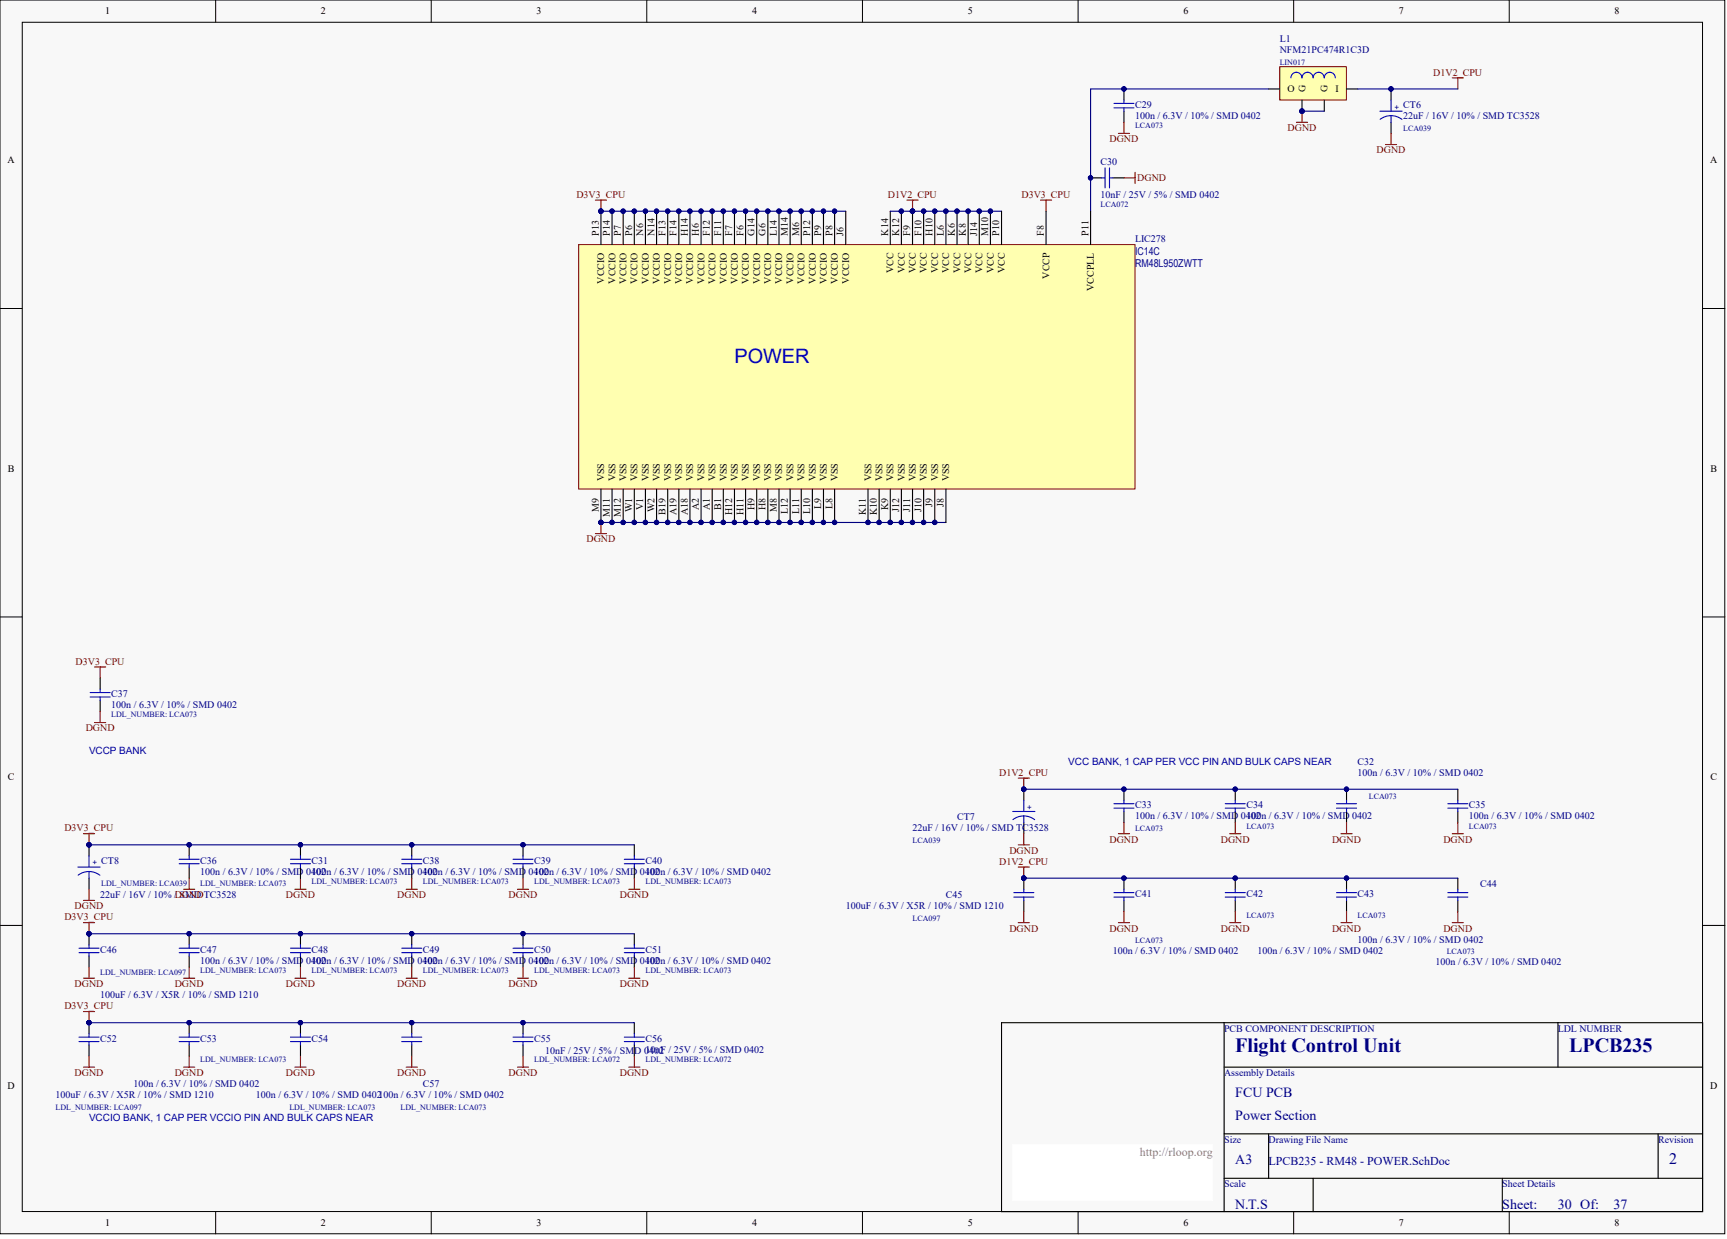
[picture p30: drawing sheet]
<svg xmlns="http://www.w3.org/2000/svg" width="328mm" height="236mm" viewBox="0 0 328 236" stroke-linecap="round" stroke-linejoin="round" font-family="sans-serif">
<defs><g id="words">
<text font-size="3.8" fill="#0000bf" x="139.7" y="69">POWER</text>
<g font-size="3.8" fill="#000080">
<text x="234.9" y="200">Flight Control Unit</text>
<text x="298.4" y="200">LPCB235</text>
</g>
<text font-size="3" fill="#000080" x="317.5" y="221.3">2</text>
<g font-size="2.7" fill="#000080">
<text x="234.9" y="208.7">FCU PCB</text>
<text x="234.9" y="213">Power Section</text>
<text x="234.9" y="221.4">A3</text>
<text x="234.9" y="229.9">N.T.S</text>
<text x="285.7" y="229.9">Sheet:</text>
<text x="296.3" y="229.9">30 Of:</text>
<text x="306.9" y="229.9">37</text>
</g>
<text font-size="2.3" fill="#808080" x="216.8" y="219.8">http://rloop.org</text>
<text font-size="2.3" fill="#000080" x="241.3" y="221.5">LPCB235 - RM48 - POWER.SchDoc</text>
<g font-size="2.1" fill="#000080">
<text x="215.9" y="48.4">IC14C</text>
<text x="215.9" y="50.7">RM48L950ZWTT</text>
</g>
<g font-size="1.9">
<text x="20" y="2.8">1</text>
<text x="61" y="2.8">2</text>
<text x="102" y="2.8">3</text>
<text x="143" y="2.8">4</text>
<text x="184" y="2.8">5</text>
<text x="225.1" y="2.8">6</text>
<text x="266" y="2.8">7</text>
<text x="307.1" y="2.8">8</text>
<text x="244.9" y="17.6">O</text>
<text x="248.2" y="17.6" transform="rotate(-90 248.2 17.6)">G</text>
<text x="252.5" y="17.6" transform="rotate(-90 252.5 17.6)">G</text>
<text x="254" y="17.6">I</text>
<text x="1.4" y="31">A</text>
<text x="325.2" y="31">A</text>
<text x="113.9" y="44.8" transform="rotate(-90 113.9 44.8)">P13</text>
<text x="116" y="44.8" transform="rotate(-90 116 44.8)">P14</text>
<text x="118.1" y="44.8" transform="rotate(-90 118.1 44.8)">P7</text>
<text x="120.2" y="44.8" transform="rotate(-90 120.2 44.8)">P6</text>
<text x="122.3" y="44.8" transform="rotate(-90 122.3 44.8)">N6</text>
<text x="124.4" y="44.8" transform="rotate(-90 124.4 44.8)">N14</text>
<text x="126.6" y="44.8" transform="rotate(-90 126.6 44.8)">F13</text>
<text x="128.7" y="44.8" transform="rotate(-90 128.7 44.8)">F14</text>
<text x="130.8" y="44.8" transform="rotate(-90 130.8 44.8)">H14</text>
<text x="132.9" y="44.8" transform="rotate(-90 132.9 44.8)">H6</text>
<text x="135" y="44.8" transform="rotate(-90 135 44.8)">F12</text>
<text x="137.1" y="44.8" transform="rotate(-90 137.1 44.8)">F11</text>
<text x="139.3" y="44.8" transform="rotate(-90 139.3 44.8)">F7</text>
<text x="141.4" y="44.8" transform="rotate(-90 141.4 44.8)">F6</text>
<text x="143.5" y="44.8" transform="rotate(-90 143.5 44.8)">G14</text>
<text x="145.6" y="44.8" transform="rotate(-90 145.6 44.8)">G6</text>
<text x="147.7" y="44.8" transform="rotate(-90 147.7 44.8)">L14</text>
<text x="149.8" y="44.8" transform="rotate(-90 149.8 44.8)">M14</text>
<text x="152" y="44.8" transform="rotate(-90 152 44.8)">M6</text>
<text x="154.1" y="44.8" transform="rotate(-90 154.1 44.8)">P12</text>
<text x="156.2" y="44.8" transform="rotate(-90 156.2 44.8)">P9</text>
<text x="158.3" y="44.8" transform="rotate(-90 158.3 44.8)">P8</text>
<text x="160.4" y="44.8" transform="rotate(-90 160.4 44.8)">J6</text>
<text x="168.9" y="44.8" transform="rotate(-90 168.9 44.8)">K14</text>
<text x="171" y="44.8" transform="rotate(-90 171 44.8)">K12</text>
<text x="173.1" y="44.8" transform="rotate(-90 173.1 44.8)">F9</text>
<text x="175.2" y="44.8" transform="rotate(-90 175.2 44.8)">F10</text>
<text x="177.4" y="44.8" transform="rotate(-90 177.4 44.8)">H10</text>
<text x="179.5" y="44.8" transform="rotate(-90 179.5 44.8)">L6</text>
<text x="181.6" y="44.8" transform="rotate(-90 181.6 44.8)">K6</text>
<text x="183.7" y="44.8" transform="rotate(-90 183.7 44.8)">K8</text>
<text x="185.8" y="44.8" transform="rotate(-90 185.8 44.8)">J14</text>
<text x="187.9" y="44.8" transform="rotate(-90 187.9 44.8)">M10</text>
<text x="190" y="44.8" transform="rotate(-90 190 44.8)">P10</text>
<text x="198.5" y="44.8" transform="rotate(-90 198.5 44.8)">F8</text>
<text x="207" y="44.8" transform="rotate(-90 207 44.8)">P11</text>
<text x="114.9" y="53.9" transform="rotate(-90 114.9 53.9)">VCCIO</text>
<text x="117" y="53.9" transform="rotate(-90 117 53.9)">VCCIO</text>
<text x="119.2" y="53.9" transform="rotate(-90 119.2 53.9)">VCCIO</text>
<text x="121.3" y="53.9" transform="rotate(-90 121.3 53.9)">VCCIO</text>
<text x="123.4" y="53.9" transform="rotate(-90 123.4 53.9)">VCCIO</text>
<text x="125.5" y="53.9" transform="rotate(-90 125.5 53.9)">VCCIO</text>
<text x="127.6" y="53.9" transform="rotate(-90 127.6 53.9)">VCCIO</text>
<text x="129.7" y="53.9" transform="rotate(-90 129.7 53.9)">VCCIO</text>
<text x="131.8" y="53.9" transform="rotate(-90 131.8 53.9)">VCCIO</text>
<text x="134" y="53.9" transform="rotate(-90 134 53.9)">VCCIO</text>
<text x="136.1" y="53.9" transform="rotate(-90 136.1 53.9)">VCCIO</text>
<text x="138.2" y="53.9" transform="rotate(-90 138.2 53.9)">VCCIO</text>
<text x="140.3" y="53.9" transform="rotate(-90 140.3 53.9)">VCCIO</text>
<text x="142.4" y="53.9" transform="rotate(-90 142.4 53.9)">VCCIO</text>
<text x="144.5" y="53.9" transform="rotate(-90 144.5 53.9)">VCCIO</text>
<text x="146.7" y="53.9" transform="rotate(-90 146.7 53.9)">VCCIO</text>
<text x="148.8" y="53.9" transform="rotate(-90 148.8 53.9)">VCCIO</text>
<text x="150.9" y="53.9" transform="rotate(-90 150.9 53.9)">VCCIO</text>
<text x="153" y="53.9" transform="rotate(-90 153 53.9)">VCCIO</text>
<text x="155.1" y="53.9" transform="rotate(-90 155.1 53.9)">VCCIO</text>
<text x="157.2" y="53.9" transform="rotate(-90 157.2 53.9)">VCCIO</text>
<text x="159.4" y="53.9" transform="rotate(-90 159.4 53.9)">VCCIO</text>
<text x="161.5" y="53.9" transform="rotate(-90 161.5 53.9)">VCCIO</text>
<text x="169.9" y="51.9" transform="rotate(-90 169.9 51.9)">VCC</text>
<text x="172.1" y="51.9" transform="rotate(-90 172.1 51.9)">VCC</text>
<text x="174.2" y="51.9" transform="rotate(-90 174.2 51.9)">VCC</text>
<text x="176.3" y="51.9" transform="rotate(-90 176.3 51.9)">VCC</text>
<text x="178.4" y="51.9" transform="rotate(-90 178.4 51.9)">VCC</text>
<text x="180.5" y="51.9" transform="rotate(-90 180.5 51.9)">VCC</text>
<text x="182.6" y="51.9" transform="rotate(-90 182.6 51.9)">VCC</text>
<text x="184.8" y="51.9" transform="rotate(-90 184.8 51.9)">VCC</text>
<text x="186.9" y="51.9" transform="rotate(-90 186.9 51.9)">VCC</text>
<text x="189" y="51.9" transform="rotate(-90 189 51.9)">VCC</text>
<text x="191.1" y="51.9" transform="rotate(-90 191.1 51.9)">VCC</text>
<text x="199.6" y="53" transform="rotate(-90 199.6 53)">VCCP</text>
<text x="208" y="55.3" transform="rotate(-90 208 55.3)">VCCPLL</text>
<text x="1.5" y="89.7">B</text>
<text x="325.3" y="89.7">B</text>
<text x="114.9" y="91.6" transform="rotate(-90 114.9 91.6)">VSS</text>
<text x="117" y="91.6" transform="rotate(-90 117 91.6)">VSS</text>
<text x="119.2" y="91.6" transform="rotate(-90 119.2 91.6)">VSS</text>
<text x="121.3" y="91.6" transform="rotate(-90 121.3 91.6)">VSS</text>
<text x="123.4" y="91.6" transform="rotate(-90 123.4 91.6)">VSS</text>
<text x="125.5" y="91.6" transform="rotate(-90 125.5 91.6)">VSS</text>
<text x="127.6" y="91.6" transform="rotate(-90 127.6 91.6)">VSS</text>
<text x="129.7" y="91.6" transform="rotate(-90 129.7 91.6)">VSS</text>
<text x="131.8" y="91.6" transform="rotate(-90 131.8 91.6)">VSS</text>
<text x="134" y="91.6" transform="rotate(-90 134 91.6)">VSS</text>
<text x="136.1" y="91.6" transform="rotate(-90 136.1 91.6)">VSS</text>
<text x="138.2" y="91.6" transform="rotate(-90 138.2 91.6)">VSS</text>
<text x="140.3" y="91.6" transform="rotate(-90 140.3 91.6)">VSS</text>
<text x="142.4" y="91.6" transform="rotate(-90 142.4 91.6)">VSS</text>
<text x="144.5" y="91.6" transform="rotate(-90 144.5 91.6)">VSS</text>
<text x="146.7" y="91.6" transform="rotate(-90 146.7 91.6)">VSS</text>
<text x="148.8" y="91.6" transform="rotate(-90 148.8 91.6)">VSS</text>
<text x="150.9" y="91.6" transform="rotate(-90 150.9 91.6)">VSS</text>
<text x="153" y="91.6" transform="rotate(-90 153 91.6)">VSS</text>
<text x="155.1" y="91.6" transform="rotate(-90 155.1 91.6)">VSS</text>
<text x="157.2" y="91.6" transform="rotate(-90 157.2 91.6)">VSS</text>
<text x="159.4" y="91.6" transform="rotate(-90 159.4 91.6)">VSS</text>
<text x="165.7" y="91.6" transform="rotate(-90 165.7 91.6)">VSS</text>
<text x="167.8" y="91.6" transform="rotate(-90 167.8 91.6)">VSS</text>
<text x="169.9" y="91.6" transform="rotate(-90 169.9 91.6)">VSS</text>
<text x="172.1" y="91.6" transform="rotate(-90 172.1 91.6)">VSS</text>
<text x="174.2" y="91.6" transform="rotate(-90 174.2 91.6)">VSS</text>
<text x="176.3" y="91.6" transform="rotate(-90 176.3 91.6)">VSS</text>
<text x="178.4" y="91.6" transform="rotate(-90 178.4 91.6)">VSS</text>
<text x="180.5" y="91.6" transform="rotate(-90 180.5 91.6)">VSS</text>
<text x="113.9" y="97.4" transform="rotate(-90 113.9 97.4)">M9</text>
<text x="116" y="98.3" transform="rotate(-90 116 98.3)">M11</text>
<text x="118.1" y="98.3" transform="rotate(-90 118.1 98.3)">M12</text>
<text x="120.2" y="97.5" transform="rotate(-90 120.2 97.5)">W1</text>
<text x="122.3" y="97" transform="rotate(-90 122.3 97)">V1</text>
<text x="124.4" y="97.5" transform="rotate(-90 124.4 97.5)">W2</text>
<text x="126.6" y="97.9" transform="rotate(-90 126.6 97.9)">B19</text>
<text x="128.7" y="98" transform="rotate(-90 128.7 98)">A19</text>
<text x="130.8" y="98" transform="rotate(-90 130.8 98)">A18</text>
<text x="132.9" y="97" transform="rotate(-90 132.9 97)">A2</text>
<text x="135" y="97" transform="rotate(-90 135 97)">A1</text>
<text x="137.1" y="96.9" transform="rotate(-90 137.1 96.9)">B1</text>
<text x="139.3" y="98" transform="rotate(-90 139.3 98)">H12</text>
<text x="141.4" y="97.9" transform="rotate(-90 141.4 97.9)">H11</text>
<text x="143.5" y="97" transform="rotate(-90 143.5 97)">H9</text>
<text x="145.6" y="97" transform="rotate(-90 145.6 97)">H8</text>
<text x="147.7" y="97.4" transform="rotate(-90 147.7 97.4)">M8</text>
<text x="149.8" y="97.8" transform="rotate(-90 149.8 97.8)">L12</text>
<text x="152" y="97.7" transform="rotate(-90 152 97.7)">L11</text>
<text x="154.1" y="97.8" transform="rotate(-90 154.1 97.8)">L10</text>
<text x="156.2" y="96.8" transform="rotate(-90 156.2 96.8)">L9</text>
<text x="158.3" y="96.8" transform="rotate(-90 158.3 96.8)">L8</text>
<text x="164.7" y="97.9" transform="rotate(-90 164.7 97.9)">K11</text>
<text x="166.8" y="98" transform="rotate(-90 166.8 98)">K10</text>
<text x="168.9" y="97" transform="rotate(-90 168.9 97)">K9</text>
<text x="171" y="97.4" transform="rotate(-90 171 97.4)">J12</text>
<text x="173.1" y="97.3" transform="rotate(-90 173.1 97.3)">J11</text>
<text x="175.2" y="97.4" transform="rotate(-90 175.2 97.4)">J10</text>
<text x="177.4" y="96.4" transform="rotate(-90 177.4 96.4)">J9</text>
<text x="179.5" y="96.4" transform="rotate(-90 179.5 96.4)">J8</text>
<text x="1.5" y="148.4">C</text>
<text x="325.3" y="148.4">C</text>
<text x="1.4" y="207">D</text>
<text x="325.2" y="207">D</text>
<text x="20" y="233.2">1</text>
<text x="61" y="233.2">2</text>
<text x="102" y="233.2">3</text>
<text x="143" y="233.2">4</text>
<text x="184" y="233.2">5</text>
<text x="225.1" y="233.2">6</text>
<text x="266" y="233.2">7</text>
<text x="307.1" y="233.2">8</text>
</g>
<g font-size="1.9" fill="#000080">
<text x="243.4" y="8">L1</text>
<text x="243.4" y="10.2">NFM21PC474R1C3D</text>
<text x="215.9" y="20.5">C29</text>
<text x="215.9" y="22.6">100n / 6.3V / 10% / SMD 0402</text>
<text x="266.9" y="20.5">CT6</text>
<text x="266.9" y="22.6">22uF / 16V / 10% / SMD TC3528</text>
<text x="209.3" y="31.3">C30</text>
<text x="209.3" y="37.6">10nF / 25V / 5% / SMD 0402</text>
<text x="215.9" y="46.1">LIC278</text>
<text x="21.2" y="132.6">C37</text>
<text x="21.2" y="134.7">100n / 6.3V / 10% / SMD 0402</text>
<text x="258.2" y="145.5">C32</text>
<text x="258.2" y="147.6">100n / 6.3V / 10% / SMD 0402</text>
<text x="215.9" y="153.7">C33</text>
<text x="215.9" y="155.8">100n / 6.3V / 10% / SMD 0402</text>
<text x="237" y="153.7">C34</text>
<text x="237" y="155.8">100n / 6.3V / 10% / SMD 0402</text>
<text x="279.4" y="153.7">C35</text>
<text x="279.4" y="155.8">100n / 6.3V / 10% / SMD 0402</text>
<text x="173.5" y="158.1">22uF / 16V / 10% / SMD TC3528</text>
<text x="182" y="156">CT7</text>
<text x="19.3" y="164.3">CT8</text>
<text x="38.1" y="164.3">C36</text>
<text x="38.1" y="166.4">100n / 6.3V / 10% / SMD 0402</text>
<text x="59.3" y="164.3">C31</text>
<text x="59.3" y="166.4">100n / 6.3V / 10% / SMD 0402</text>
<text x="80.4" y="164.3">C38</text>
<text x="80.4" y="166.4">100n / 6.3V / 10% / SMD 0402</text>
<text x="101.6" y="164.3">C39</text>
<text x="101.6" y="166.4">100n / 6.3V / 10% / SMD 0402</text>
<text x="122.7" y="164.3">C40</text>
<text x="122.7" y="166.4">100n / 6.3V / 10% / SMD 0402</text>
<text x="19" y="170.8">22uF / 16V / 10% / SMD</text>
<text x="160.8" y="172.9">100uF / 6.3V / X5R / 10% / SMD 1210</text>
<text x="179.9" y="170.8">C45</text>
<text x="215.9" y="170.6">C41</text>
<text x="237" y="170.6">C42</text>
<text x="258.2" y="170.6">C43</text>
<text x="281.5" y="168.7">C44</text>
<text x="258.2" y="179.3">100n / 6.3V / 10% / SMD 0402</text>
<text x="19" y="181.2">C46</text>
<text x="38.1" y="181.2">C47</text>
<text x="38.1" y="183.3">100n / 6.3V / 10% / SMD 0402</text>
<text x="59.3" y="181.2">C48</text>
<text x="59.3" y="183.3">100n / 6.3V / 10% / SMD 0402</text>
<text x="80.4" y="181.2">C49</text>
<text x="80.4" y="183.3">100n / 6.3V / 10% / SMD 0402</text>
<text x="101.6" y="181.2">C50</text>
<text x="101.6" y="183.3">100n / 6.3V / 10% / SMD 0402</text>
<text x="122.7" y="181.2">C51</text>
<text x="122.7" y="183.3">100n / 6.3V / 10% / SMD 0402</text>
<text x="211.6" y="181.4">100n / 6.3V / 10% / SMD 0402</text>
<text x="239.1" y="181.4">100n / 6.3V / 10% / SMD 0402</text>
<text x="273" y="183.5">100n / 6.3V / 10% / SMD 0402</text>
<text x="19" y="189.9">100uF / 6.3V / X5R / 10% / SMD 1210</text>
<text x="232.8" y="196.2">PCB COMPONENT DESCRIPTION</text>
<text x="296.3" y="196.2">LDL NUMBER</text>
<text x="19" y="198.1">C52</text>
<text x="38.1" y="198.1">C53</text>
<text x="59.3" y="198.1">C54</text>
<text x="101.6" y="198.1">C55</text>
<text x="103.7" y="200.4">10nF / 25V / 5% / SMD 0402</text>
<text x="122.7" y="198.1">C56</text>
<text x="122.7" y="200.2">10nF / 25V / 5% / SMD 0402</text>
<text x="10.6" y="208.9">100uF / 6.3V / X5R / 10% / SMD 1210</text>
<text x="25.4" y="206.8">100n / 6.3V / 10% / SMD 0402</text>
<text x="48.7" y="208.9">100n / 6.3V / 10% / SMD 0402100n / 6.3V / 10% / SMD 0402</text>
<text x="80.4" y="206.8">C57</text>
<text x="232.8" y="204.7">Assembly Details</text>
<text x="232.8" y="217.3">Size</text>
<text x="241.3" y="217.3">Drawing File Name</text>
<text x="315.3" y="217.3">Revision</text>
<text x="232.8" y="225.8">Scale</text>
<text x="285.7" y="225.8">Sheet Details</text>
</g>
<g font-size="1.9" fill="#800000">
<text x="272.6" y="14.4">D1V2_CPU</text>
<text x="211" y="27.1">DGND</text>
<text x="244.9" y="25">DGND</text>
<text x="261.8" y="29.2">DGND</text>
<text x="216.3" y="34.5">DGND</text>
<text x="109.6" y="37.6">D3V3_CPU</text>
<text x="168.9" y="37.6">D1V2_CPU</text>
<text x="194.3" y="37.6">D3V3_CPU</text>
<text x="111.5" y="103.2">DGND</text>
<text x="14.4" y="126.4">D3V3_CPU</text>
<text x="16.3" y="139.1">DGND</text>
<text x="190" y="147.6">D1V2_CPU</text>
<text x="12.3" y="158.1">D3V3_CPU</text>
<text x="211" y="160.3">DGND</text>
<text x="232.2" y="160.3">DGND</text>
<text x="253.3" y="160.3">DGND</text>
<text x="274.5" y="160.3">DGND</text>
<text x="190" y="164.5">D1V2_CPU</text>
<text x="192" y="162.4">DGND</text>
<text x="14.2" y="172.9">DGND</text>
<text x="33.2" y="170.8">DGNDTC3528</text>
<text x="54.4" y="170.8">DGND</text>
<text x="75.6" y="170.8">DGND</text>
<text x="96.7" y="170.8">DGND</text>
<text x="117.9" y="170.8">DGND</text>
<text x="12.3" y="175.1">D3V3_CPU</text>
<text x="192" y="177.2">DGND</text>
<text x="211" y="177.2">DGND</text>
<text x="232.2" y="177.2">DGND</text>
<text x="253.3" y="177.2">DGND</text>
<text x="274.5" y="177.2">DGND</text>
<text x="12.3" y="192">D3V3_CPU</text>
<text x="14.2" y="187.7">DGND</text>
<text x="33.2" y="187.7">DGND</text>
<text x="54.4" y="187.7">DGND</text>
<text x="75.6" y="187.7">DGND</text>
<text x="96.7" y="187.7">DGND</text>
<text x="117.9" y="187.7">DGND</text>
<text x="14.2" y="204.7">DGND</text>
<text x="33.2" y="204.7">DGND</text>
<text x="54.4" y="204.7">DGND</text>
<text x="75.6" y="204.7">DGND</text>
<text x="96.7" y="204.7">DGND</text>
<text x="117.9" y="204.7">DGND</text>
</g>
<g font-size="1.9" fill="#0000bf">
<text x="16.9" y="143.4">VCCP BANK</text>
<text x="203.2" y="145.5">VCC BANK, 1 CAP PER VCC PIN AND BULK CAPS NEAR</text>
<text x="16.9" y="213.1">VCCIO BANK, 1 CAP PER VCCIO PIN AND BULK CAPS NEAR</text>
</g>
<g font-size="1.5" fill="#000080">
<text x="243.4" y="12.4">LIN017</text>
<text x="265.2" y="20.8">+</text>
<text x="215.9" y="24.4">LCA073</text>
<text x="266.9" y="24.8">LCA039</text>
<text x="209.3" y="39.4">LCA072</text>
<text x="21.2" y="136.5">LDL_NUMBER: LCA073</text>
<text x="195.3" y="154">+</text>
<text x="260.3" y="151.9">LCA073</text>
<text x="173.5" y="160.3">LCA039</text>
<text x="215.9" y="158">LCA073</text>
<text x="237" y="157.6">LCA073</text>
<text x="279.4" y="157.6">LCA073</text>
<text x="17.6" y="164.6">+</text>
<text x="19.3" y="168.6">LDL_NUMBER: LCA039</text>
<text x="38.1" y="168.6">LDL_NUMBER: LCA073</text>
<text x="59.3" y="168.2">LDL_NUMBER: LCA073</text>
<text x="80.4" y="168.2">LDL_NUMBER: LCA073</text>
<text x="101.6" y="168.2">LDL_NUMBER: LCA073</text>
<text x="122.7" y="168.2">LDL_NUMBER: LCA073</text>
<text x="173.5" y="175.1">LCA097</text>
<text x="215.9" y="179.4">LCA073</text>
<text x="237" y="174.5">LCA073</text>
<text x="258.2" y="174.5">LCA073</text>
<text x="19" y="185.5">LDL_NUMBER: LCA097</text>
<text x="38.1" y="185.1">LDL_NUMBER: LCA073</text>
<text x="59.3" y="185.1">LDL_NUMBER: LCA073</text>
<text x="80.4" y="185.1">LDL_NUMBER: LCA073</text>
<text x="101.6" y="185.1">LDL_NUMBER: LCA073</text>
<text x="122.7" y="185.1">LDL_NUMBER: LCA073</text>
<text x="275.1" y="181.5">LCA073</text>
<text x="38.1" y="202">LDL_NUMBER: LCA073</text>
<text x="101.6" y="202">LDL_NUMBER: LCA072</text>
<text x="122.7" y="202">LDL_NUMBER: LCA072</text>
<text x="10.6" y="211.1">LDL_NUMBER: LCA097</text>
<text x="55" y="211.1">LDL_NUMBER: LCA073</text>
<text x="76.2" y="211.1">LDL_NUMBER: LCA073</text>
</g>
</g></defs>
<g fill="#f8f8f8" stroke="#000" stroke-width=".19">
<path d="M0 0h328v234.7h-328z"/>
<path d="M4.2 4.2h319.6v226.2h-319.6z"/>
</g>
<g fill="none" stroke="#000" stroke-width=".19">
<path d="M41 0v4.2M82 0v4.2M123 0v4.2M164 0v4.2M205 0v4.2M246 0v4.2M287 0v4.2M0 58.7h4.2M323.8 58.7h4.2M0 117.3h4.2M323.8 117.3h4.2M0 176h4.2"/>
<path d="M323.8 176h4.2M41 230.5v4.2M82 230.5v4.2M123 230.5v4.2M164 230.5v4.2M205 230.5v4.2M246 230.5v4.2M287 230.5v4.2"/>
</g>
<g fill="none" stroke="#000" stroke-width=".21">
<path d="M19 129v2.1M19 133.2v2.1M194.7 150.1v2.1M194.7 156.5v2.1M213.8 150.1v2.1M213.8 154.3v2.2M234.9 150.1v2.1M234.9 154.3v2.2M256.1 150.1v2.1M256.1 154.3v2.2M277.2 150.1v2.1M277.2 154.3v2.2"/>
<path d="M16.9 160.7v2.1M16.9 167v2.1M16.9 177.6v2.1M36 160.7v2.1M36 164.9v2.1M36 177.6v2.1M57.1 177.6v2.1M78.3 160.7v2.1M78.3 164.9v2.1M78.3 177.6v2.1M99.5 160.7v2.1M99.5 164.9v2.1"/>
<path d="M99.5 177.6v2.1M120.6 160.7v2.1M120.6 164.9v2.1M120.6 177.6v2.1M194.7 167v2.1M194.7 171.3v2.1M213.8 167v2.1M213.8 171.3v2.1M234.9 167v2.1M234.9 171.3v2.1M256.1 167v2.1M256.1 171.3v2.1"/>
<path d="M277.2 167v2.1M277.2 171.3v2.1M16.9 181.8v2.1M16.9 194.5v2.1M16.9 198.7v2.2M36 181.8v2.1M36 194.5v2.1M36 198.7v2.2M57.1 181.8v2.1M57.1 194.5v2.1M57.1 198.7v2.2M78.3 181.8v2.1"/>
<path d="M78.3 194.5v2.1M78.3 198.7v2.2M99.5 181.8v2.1M99.5 194.5v2.1M99.5 198.7v2.2M120.6 181.8v2.1M120.6 194.5v2.1M120.6 198.7v2.2M190.5 194.5h133.3v36h-133.3zM232.8 194.5v36M296.3 194.5v8.5M232.8 203h91"/>
<path d="M232.8 215.7h91M241.3 215.7v8.4M315.3 215.7v8.4M232.8 224.1h91M249.7 224.1v6.4M285.7 224.1v6.4"/>
</g>
<path d="M192.6 217.8h38.1v10.5h-38.1z" fill="#fff" stroke="#fff" stroke-width=".19"/>
<g fill="none" stroke="#800000" stroke-width=".21">
<path d="M113.2 38.1h2.1M114.3 38.1v2.1M172.5 38.1h2.1M173.5 38.1v2.1M197.9 38.1h2.1M198.9 38.1v2.1M114.3 99.4v2.1M113.2 101.5h2.1M15.9 158.6h2.1M16.9 158.6v2.1M193.6 148h2.2M194.7 148v2.1"/>
<path d="M194.7 158.6v2.1M212.7 158.6h2.1M213.8 156.5v2.1M233.9 158.6h2.1M234.9 156.5v2.1M255 158.6h2.1M256.1 156.5v2.1M276.2 158.6h2.1M277.2 156.5v2.1M15.9 175.5h2.1M15.9 171.3h2.1M16.9 169.1v2.2"/>
<path d="M16.9 175.5v2.1M34.9 169.1h2.1M36 167v2.1M56.1 169.1h2.1M57.1 167v2.1M77.2 169.1h2.2M78.3 167v2.1M98.4 169.1h2.1M99.5 167v2.1M119.6 169.1h2.1M120.6 167v2.1M193.6 175.5h2.2"/>
<path d="M193.6 164.9h2.2M193.6 160.7h2.2M194.7 164.9v2.1M194.7 173.4v2.1M212.7 175.5h2.1M213.8 173.4v2.1M233.9 175.5h2.1M234.9 173.4v2.1M255 175.5h2.1M256.1 173.4v2.1M276.2 175.5h2.1M277.2 173.4v2.1"/>
<path d="M15.9 192.4h2.1M15.9 186.1h2.1M16.9 183.9v2.2M16.9 192.4v2.1M34.9 186.1h2.1M36 183.9v2.2M56.1 186.1h2.1M57.1 183.9v2.2M77.2 186.1h2.2M78.3 183.9v2.2M98.4 186.1h2.1M99.5 183.9v2.2"/>
<path d="M119.6 186.1h2.1M120.6 183.9v2.2M15.9 203h2.1M16.9 200.9v2.1M34.9 203h2.1M36 200.9v2.1M56.1 203h2.1M57.1 200.9v2.1M77.2 203h2.2M78.3 200.9v2.1M98.4 203h2.1M99.5 200.9v2.1"/>
<path d="M119.6 203h2.1M120.6 200.9v2.1"/>
</g>
<g fill="#000080" stroke="#000080" stroke-width=".19">
<circle cx="114.3" cy="99.4" r=".41"/>
<circle cx="114.3" cy="40.2" r=".41"/>
<circle cx="173.5" cy="40.2" r=".41"/>
<circle cx="16.9" cy="160.7" r=".41"/>
<circle cx="36" cy="160.7" r=".41"/>
<circle cx="78.3" cy="160.7" r=".41"/>
<circle cx="99.5" cy="160.7" r=".41"/>
<circle cx="36" cy="177.6" r=".41"/>
<circle cx="57.1" cy="177.6" r=".41"/>
<circle cx="78.3" cy="177.6" r=".41"/>
<circle cx="99.5" cy="177.6" r=".41"/>
<circle cx="36" cy="194.5" r=".41"/>
<circle cx="57.1" cy="194.5" r=".41"/>
<circle cx="78.3" cy="194.5" r=".41"/>
<circle cx="99.5" cy="194.5" r=".41"/>
<circle cx="16.9" cy="177.6" r=".41"/>
<circle cx="16.9" cy="194.5" r=".41"/>
<circle cx="194.7" cy="150.1" r=".41"/>
<circle cx="213.7" cy="150.1" r=".41"/>
<circle cx="234.9" cy="150.1" r=".41"/>
<circle cx="256.1" cy="150.1" r=".41"/>
<circle cx="213.7" cy="167" r=".41"/>
<circle cx="234.9" cy="167" r=".41"/>
<circle cx="256.1" cy="167" r=".41"/>
<circle cx="194.7" cy="167" r=".41"/>
</g>
<path d="M114.3 40.2h46.5M173.5 40.2h17M114.3 99.4h65.6M194.7 150.1h82.5M16.9 160.7h103.7M16.9 177.6h103.7M194.7 167h82.5M16.9 194.5h103.7" fill="none" stroke="#000080" stroke-width=".21"/>
<g fill="none" stroke="#00f" stroke-width=".21">
<path d="M17.1 132.6h3.9M17.1 131.7h3.9M19 131.1v.6M19 132.6v.6M192.6 154.3h4.2M194.7 155.2l1.3 .3 .8 .4M194.7 155.2l-1.3 .2-.8 .5M194.7 152.2v2.1M194.7 155.2v1.3M211.8 153.7h3.9M211.8 152.9h3.9M213.8 152.2v.7"/>
<path d="M213.8 153.7v.6M233 153.7h3.8M233 152.9h3.8M234.9 152.2v.7M234.9 153.7v.6M254.2 153.7h3.8M254.2 152.9h3.8M256.1 152.2v.7M256.1 153.7v.6M275.3 153.7h3.8M275.3 152.9h3.8M277.2 152.2v.7"/>
<path d="M277.2 153.7v.6M14.8 164.9h4.2M16.9 165.8l.9 .1 1.2 .6M16.9 165.8l-1.3 .2-.7 .5M16.9 162.8v2.1M16.9 165.8v1.2M16.9 179.7v.6M34.1 164.3h3.8M34.1 163.4h3.8M36 162.8v.6M36 164.3v.6M36 179.7v.6"/>
<path d="M57.1 179.7v.6M76.4 164.3h3.8M76.4 163.4h3.8M78.3 162.8v.6M78.3 164.3v.6M78.3 179.7v.6M97.6 164.3h3.8M97.6 163.4h3.8M99.5 162.8v.6M99.5 164.3v.6M99.5 179.7v.6M118.7 164.3h3.8"/>
<path d="M118.7 163.4h3.8M120.6 162.8v.6M120.6 164.3v.6M120.6 179.7v.6M192.8 170.6h3.8M192.8 169.8h3.8M194.7 169.1v.7M194.7 170.6v.7M211.8 170.6h3.9M211.8 169.8h3.9M213.8 169.1v.7M213.8 170.6v.7"/>
<path d="M233 170.6h3.8M233 169.8h3.8M234.9 169.1v.7M234.9 170.6v.7M254.2 170.6h3.8M254.2 169.8h3.8M256.1 169.1v.7M256.1 170.6v.7M275.3 170.6h3.8M275.3 169.8h3.8M277.2 169.1v.7M277.2 170.6v.7"/>
<path d="M15 181.2h3.8M15 180.3h3.8M15 198.1h3.8M15 197.3h3.8M16.9 181.2v.6M16.9 196.6v.7M16.9 198.1v.6M34.1 181.2h3.8M34.1 180.3h3.8M34.1 198.1h3.8M34.1 197.3h3.8M36 181.2v.6"/>
<path d="M36 196.6v.7M36 198.1v.6M55.2 181.2h3.8M55.2 180.3h3.8M55.2 198.1h3.8M55.2 197.3h3.8M57.1 181.2v.6M57.1 196.6v.7M57.1 198.1v.6M76.4 181.2h3.8M76.4 180.3h3.8M76.4 198.1h3.8"/>
<path d="M76.4 197.3h3.8M78.3 181.2v.6M78.3 196.6v.7M78.3 198.1v.6M97.6 181.2h3.8M97.6 180.3h3.8M97.6 198.1h3.8M97.6 197.3h3.8M99.5 181.2v.6M99.5 196.6v.7M99.5 198.1v.6M118.7 181.2h3.8"/>
<path d="M118.7 180.3h3.8M118.7 198.1h3.8M118.7 197.3h3.8M120.6 181.2v.6M120.6 196.6v.7M120.6 198.1v.6"/>
</g>
<path d="M243.4 12.7h12.7v6.3h-12.7z" fill="#ffffb0" stroke="#800000" stroke-width=".19"/>
<path d="M213.8 16.9v2.1M241.3 16.9h2.1M247.6 19v2.1M251.8 19v2.1M256.1 16.9h2.1M264.5 16.9v2.1M207.4 33.8h2.1M211.6 33.8h2.2M213.8 21.1v2.2M264.5 23.3v2.1M57.1 160.7v2.1M57.1 164.9v2.1" fill="none" stroke="#000" stroke-width=".21"/>
<g fill="none" stroke="#00f" stroke-width=".21">
<path d="M211.8 19.7h3.9M213.8 19v.7M249.7 14.8a1.05 1.05 0 0 0-1-1.1 1.05 1.05 0 0 0-1.1 1.1 1.06 1.06 0 0 0-1-1.1 1.06 1.06 0 0 0-1.1 1.1M253.9 14.8a1.05 1.05 0 0 0-1-1.1 1.05 1.05 0 0 0-1.1 1.1 1.06 1.06 0 0 0-1-1.1 1.06 1.06 0 0 0-1.1 1.1M264.5 19v2.1M209.5 33.8h.7M210.2 31.9v3.8M211 33.8h.6M211 31.9v3.8M211.8 20.5h3.9M213.8 20.5v.6M262.4 21.1h4.3"/>
<path d="M264.5 22l.9 .1 1.2 .6M264.5 22l-1.3 .3-.7 .4M264.5 22v1.3M55.2 164.3h3.8M55.2 163.4h3.8M57.1 162.8v.6M57.1 164.3v.6"/>
</g>
<g fill="#000080" stroke="#000080" stroke-width=".19">
<circle cx="247.6" cy="21.1" r=".41"/>
<circle cx="213.7" cy="16.9" r=".41"/>
<circle cx="207.4" cy="33.8" r=".41"/>
<circle cx="264.5" cy="16.9" r=".41"/>
<circle cx="57.1" cy="160.7" r=".41"/>
</g>
<path d="M241.3 16.9h-33.9v23.3M258.2 16.9h19M247.6 21.1h4.2" fill="none" stroke="#000080" stroke-width=".21"/>
<g fill="none" stroke="#800000" stroke-width=".21">
<path d="M276.2 14.8h2.1M277.2 14.8v2.1M212.7 25.4h2.1M213.8 23.3v2.1M213.8 33.8h2.1M215.9 32.8v2.1M246.6 23.3h2.1M247.6 21.1v2.2M263.5 27.5h2.1M264.5 25.4v2.1M18 137.4h2.1M18 126.9h2.1"/>
<path d="M19 126.9v2.1M19 135.3v2.1"/>
</g>
<path d="M110.1 46.5h105.7v46.5h-105.7z" fill="#ffffb0" stroke="#800000" stroke-width=".19"/>
<g fill="none" stroke="#000" stroke-width=".21">
<path d="M114.3 40.2v6.3M116.4 40.2v6.3M118.5 40.2v6.3M120.6 40.2v6.3M122.7 40.2v6.3M124.9 40.2v6.3M127 40.2v6.3M129.1 40.2v6.3M131.2 40.2v6.3M133.3 40.2v6.3M135.4 40.2v6.3M137.6 40.2v6.3"/>
<path d="M139.7 40.2v6.3M141.8 40.2v6.3M143.9 40.2v6.3M146 40.2v6.3M148.1 40.2v6.3M150.3 40.2v6.3M152.4 40.2v6.3M154.5 40.2v6.3M156.6 40.2v6.3M158.7 40.2v6.3M160.8 40.2v6.3M169.3 40.2v6.3"/>
<path d="M171.4 40.2v6.3M173.5 40.2v6.3M175.7 40.2v6.3M177.8 40.2v6.3M179.9 40.2v6.3M182 40.2v6.3M184.1 40.2v6.3M186.2 40.2v6.3M188.4 40.2v6.3M190.5 40.2v6.3M198.9 40.2v6.3M207.4 40.2v6.3"/>
<path d="M114.3 93v6.4M116.4 93v6.4M118.5 93v6.4M120.6 93v6.4M122.7 93v6.4M124.9 93v6.4M127 93v6.4M129.1 93v6.4M131.2 93v6.4M133.3 93v6.4M135.4 93v6.4M137.6 93v6.4"/>
<path d="M139.7 93v6.4M141.8 93v6.4M143.9 93v6.4M146 93v6.4M148.1 93v6.4M150.3 93v6.4M152.4 93v6.4M154.5 93v6.4M156.6 93v6.4M158.7 93v6.4M165.1 93v6.4M167.2 93v6.4"/>
<path d="M169.3 93v6.4M171.4 93v6.4M173.5 93v6.4M175.7 93v6.4M177.8 93v6.4M179.9 93v6.4"/>
</g>
<g fill="#000080" stroke="#000080" stroke-width=".19">
<circle cx="135.4" cy="99.4" r=".41"/>
<circle cx="133.3" cy="99.4" r=".41"/>
<circle cx="131.2" cy="99.4" r=".41"/>
<circle cx="129.1" cy="99.4" r=".41"/>
<circle cx="137.6" cy="99.4" r=".41"/>
<circle cx="127" cy="99.4" r=".41"/>
<circle cx="141.8" cy="40.2" r=".41"/>
<circle cx="139.7" cy="40.2" r=".41"/>
<circle cx="173.5" cy="40.2" r=".41"/>
<circle cx="175.6" cy="40.2" r=".41"/>
<circle cx="137.6" cy="40.2" r=".41"/>
<circle cx="135.4" cy="40.2" r=".41"/>
<circle cx="127" cy="40.2" r=".41"/>
<circle cx="129.1" cy="40.2" r=".41"/>
<circle cx="146" cy="40.2" r=".41"/>
<circle cx="143.9" cy="40.2" r=".41"/>
<circle cx="133.3" cy="40.2" r=".41"/>
<circle cx="146" cy="99.4" r=".41"/>
<circle cx="143.9" cy="99.4" r=".41"/>
<circle cx="177.8" cy="40.2" r=".41"/>
<circle cx="141.8" cy="99.4" r=".41"/>
<circle cx="139.7" cy="99.4" r=".41"/>
<circle cx="131.2" cy="40.2" r=".41"/>
<circle cx="148.1" cy="40.2" r=".41"/>
<circle cx="152.4" cy="40.2" r=".41"/>
<circle cx="150.3" cy="40.2" r=".41"/>
<circle cx="122.7" cy="40.2" r=".41"/>
<circle cx="124.9" cy="40.2" r=".41"/>
<circle cx="120.6" cy="40.2" r=".41"/>
<circle cx="118.5" cy="40.2" r=".41"/>
<circle cx="158.7" cy="40.2" r=".41"/>
<circle cx="156.6" cy="40.2" r=".41"/>
<circle cx="154.5" cy="40.2" r=".41"/>
<circle cx="114.3" cy="40.2" r=".41"/>
<circle cx="116.4" cy="40.2" r=".41"/>
<circle cx="148.1" cy="99.4" r=".41"/>
<circle cx="114.3" cy="99.4" r=".41"/>
<circle cx="188.3" cy="40.2" r=".41"/>
<circle cx="116.4" cy="99.4" r=".41"/>
<circle cx="118.5" cy="99.4" r=".41"/>
<circle cx="122.7" cy="99.4" r=".41"/>
<circle cx="120.6" cy="99.4" r=".41"/>
<circle cx="124.9" cy="99.4" r=".41"/>
<circle cx="179.9" cy="40.2" r=".41"/>
<circle cx="158.7" cy="99.4" r=".41"/>
<circle cx="156.6" cy="99.4" r=".41"/>
<circle cx="154.5" cy="99.4" r=".41"/>
<circle cx="152.4" cy="99.4" r=".41"/>
<circle cx="150.3" cy="99.4" r=".41"/>
<circle cx="177.8" cy="99.4" r=".41"/>
<circle cx="175.6" cy="99.4" r=".41"/>
<circle cx="173.5" cy="99.4" r=".41"/>
<circle cx="171.4" cy="99.4" r=".41"/>
<circle cx="186.2" cy="40.2" r=".41"/>
<circle cx="182" cy="40.2" r=".41"/>
<circle cx="184.1" cy="40.2" r=".41"/>
<circle cx="169.3" cy="99.4" r=".41"/>
<circle cx="167.2" cy="99.4" r=".41"/>
<circle cx="165.1" cy="99.4" r=".41"/>
<circle cx="171.4" cy="40.2" r=".41"/>
</g>
<path d="M169.3 40.2h4.2" fill="none" stroke="#000080" stroke-width=".21"/>
<use href="#words"/>
</svg>
